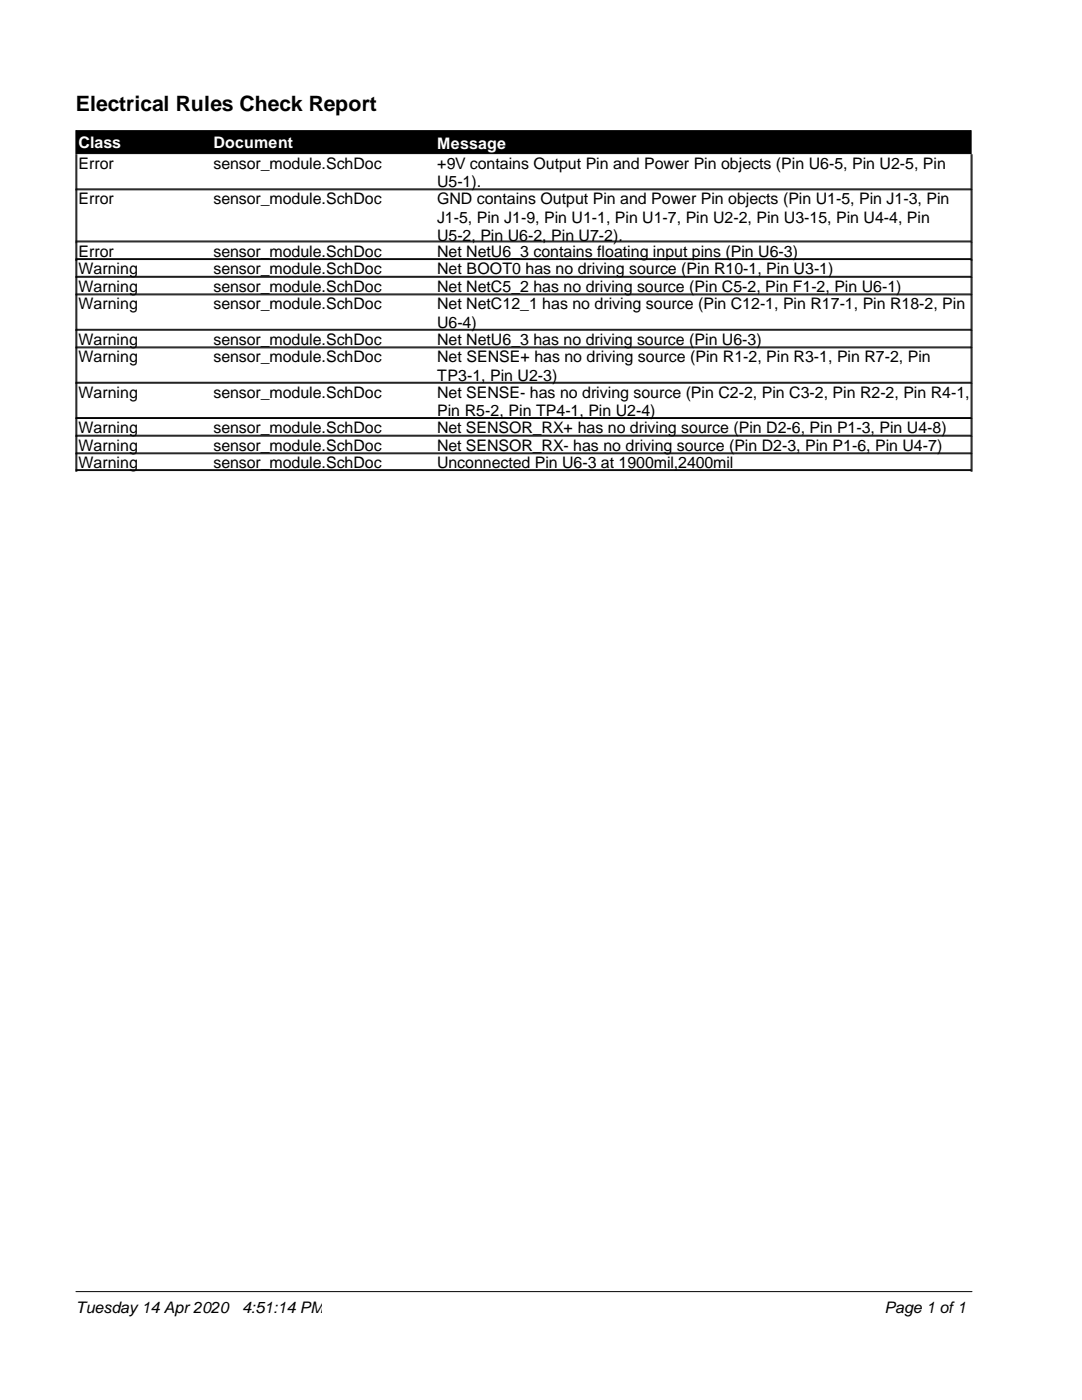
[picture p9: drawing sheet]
<svg xmlns="http://www.w3.org/2000/svg" width="216mm" height="279mm" viewBox="0 0 216 279" stroke-linecap="round" stroke-linejoin="round" font-family="sans-serif">
<defs><g id="words">
<text font-size="4.2" x="15.1" y="22.2">Electrical Rules Check Report</text>
<g font-size="3.2" fill="#fff">
<text x="15.7" y="29.5">Class</text>
<text x="42.6" y="29.5">Document</text>
<text x="87.2" y="29.7">Message</text>
</g>
<g font-size="3.2">
<text x="15.7" y="33.7">Error</text>
<text x="42.6" y="33.7">sensor_module.SchDoc</text>
<text x="87.2" y="33.7">+9V contains Output Pin and Power Pin objects (Pin U6-5, Pin U2-5, Pin</text>
<text x="15.7" y="40.8">Error</text>
<text x="42.6" y="40.8">sensor_module.SchDoc</text>
<text x="87.2" y="37.4">U5-1).</text>
<text x="87.2" y="40.8">GND contains Output Pin and Power Pin objects (Pin U1-5, Pin J1-3, Pin</text>
<text x="87.2" y="44.5">J1-5, Pin J1-9, Pin U1-1, Pin U1-7, Pin U2-2, Pin U3-15, Pin U4-4, Pin</text>
<text x="15.7" y="51.3">Error</text>
<text x="42.6" y="51.3">sensor_module.SchDoc</text>
<text x="87.2" y="48.2">U5-2, Pin U6-2, Pin U7-2).</text>
<text x="87.2" y="51.3">Net NetU6_3 contains floating input pins (Pin U6-3)</text>
<text x="15.7" y="54.7">Warning</text>
<text x="15.7" y="58.2">Warning</text>
<text x="42.6" y="54.7">sensor_module.SchDoc</text>
<text x="42.6" y="58.2">sensor_module.SchDoc</text>
<text x="87.2" y="54.7">Net BOOT0 has no driving source (Pin R10-1, Pin U3-1)</text>
<text x="87.2" y="58.2">Net NetC5_2 has no driving source (Pin C5-2, Pin F1-2, Pin U6-1)</text>
<text x="15.7" y="61.7">Warning</text>
<text x="42.6" y="61.7">sensor_module.SchDoc</text>
<text x="87.2" y="61.7">Net NetC12_1 has no driving source (Pin C12-1, Pin R17-1, Pin R18-2, Pin</text>
<text x="87.2" y="65.4">U6-4)</text>
<text x="15.7" y="68.8">Warning</text>
<text x="42.6" y="68.8">sensor_module.SchDoc</text>
<text x="87.2" y="68.8">Net NetU6_3 has no driving source (Pin U6-3)</text>
<text x="15.7" y="72.3">Warning</text>
<text x="42.6" y="72.3">sensor_module.SchDoc</text>
<text x="87.2" y="72.3">Net SENSE+ has no driving source (Pin R1-2, Pin R3-1, Pin R7-2, Pin</text>
<text x="87.2" y="76">TP3-1, Pin U2-3)</text>
<text x="15.7" y="79.3">Warning</text>
<text x="42.6" y="79.3">sensor_module.SchDoc</text>
<text x="87.2" y="79.3">Net SENSE- has no driving source (Pin C2-2, Pin C3-2, Pin R2-2, Pin R4-1,</text>
<text x="87.2" y="83">Pin R5-2, Pin TP4-1, Pin U2-4)</text>
<text x="15.7" y="86.4">Warning</text>
<text x="15.7" y="89.9">Warning</text>
<text x="42.6" y="86.4">sensor_module.SchDoc</text>
<text x="42.6" y="89.9">sensor_module.SchDoc</text>
<text x="87.2" y="86.4">Net SENSOR_RX+ has no driving source (Pin D2-6, Pin P1-3, Pin U4-8)</text>
<text x="87.2" y="89.9">Net SENSOR_RX- has no driving source (Pin D2-3, Pin P1-6, Pin U4-7)</text>
<text x="15.7" y="93.4">Warning</text>
<text x="42.6" y="93.4">sensor_module.SchDoc</text>
<text x="87.2" y="93.4">Unconnected Pin U6-3 at 1900mil,2400mil</text>
<text x="15.1" y="262">Tuesday 14 Apr 2020</text>
<text x="48.3" y="262">4:51:14 PM</text>
<text x="176.5" y="262">Page 1 of 1</text>
</g>
</g></defs>
<path d="M15.1 26.1h178.7v4.6h-178.7z" fill="#000" stroke="#000" stroke-width=".2"/>
<g fill="none" stroke="#000" stroke-width=".2">
<path d="M15.1 37.9h178.7M15.1 37.7h178.7M15.1 30.8v63.3M15.3 30.8v63.3M193.8 30.8v63.3M194 30.8v63.3M15.1 48.3h178.7M15.1 48.1h178.7M15.1 51.8h178.7M15.1 51.6h178.7M15.1 55.3h178.7M15.1 55.1h178.7"/>
<path d="M15.1 58.8h178.7M15.1 58.7h178.7M15.1 65.9h178.7M15.1 65.7h178.7M15.1 69.4h178.7M15.1 69.2h178.7M15.1 76.5h178.7M15.1 76.3h178.7M15.1 83.5h178.7M15.1 83.3h178.7M15.1 87h178.7M15.1 86.9h178.7"/>
<path d="M15.1 90.6h178.7M15.1 90.4h178.7M15.1 93.9h178.7M15.1 93.7h178.7M15.1 257.8h178.9"/>
</g>
<use href="#words"/>
</svg>
